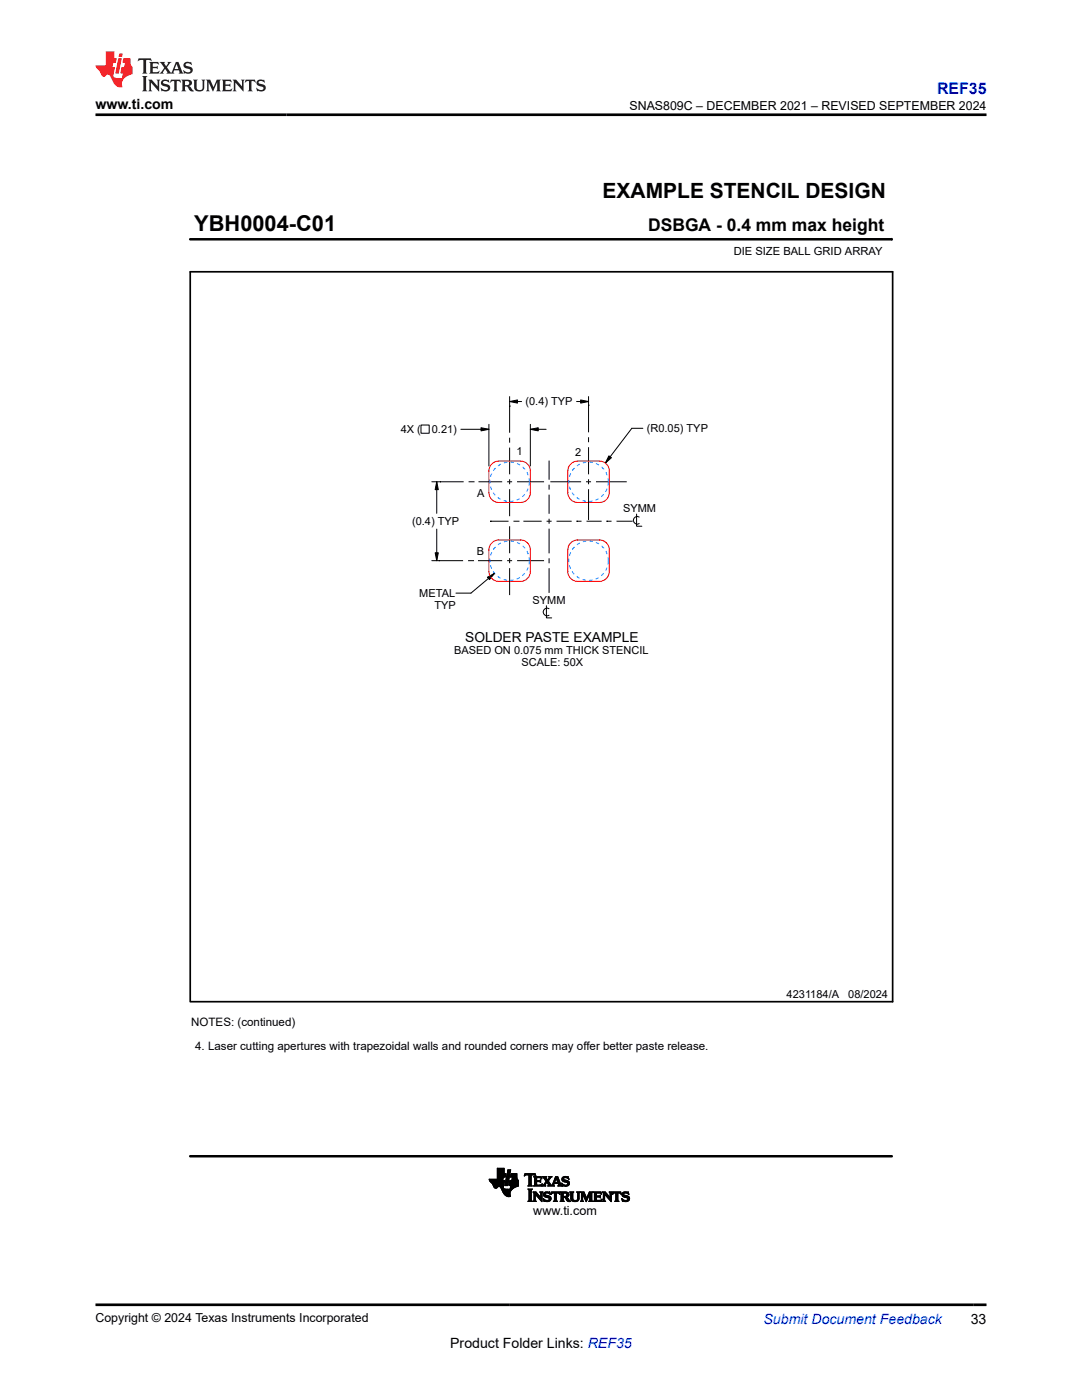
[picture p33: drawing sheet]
<svg xmlns="http://www.w3.org/2000/svg" width="216mm" height="279mm" viewBox="0 0 216 279" stroke-linecap="round" stroke-linejoin="round" font-family="sans-serif">
<defs><g id="words">
<text font-size="4.4" x="38.8" y="46.2">YBH0004-C01</text>
<text font-size="4.2" x="120.2" y="39.5">EXAMPLE STENCIL DESIGN</text>
<text font-size="3.5" x="129.3" y="46.2">DSBGA - 0.4 mm max height</text>
<text font-size="3.2" fill="#00f" x="187" y="18.7">REF35</text>
<g font-size="2.8">
<text x="19" y="21.8">www.ti.com</text>
<text x="89.8" y="269">Product Folder Links: REF35</text>
<text x="193.7" y="264.2">33</text>
</g>
<text font-size="2.8" fill="#00f" x="152.4" y="264.2">Submit Document Feedback</text>
<text font-size="2.7" x="92.8" y="128.1">SOLDER PASTE EXAMPLE</text>
<g font-size="2.5">
<text x="125.6" y="21.9">SNAS809C – DECEMBER 2021 – REVISED SEPTEMBER 2024</text>
<text x="106.4" y="242.5">www.ti.com</text>
<text x="19" y="263.9">Copyright © 2024 Texas Instruments Incorporated</text>
</g>
<g font-size="2.3">
<text x="38.2" y="204.7">NOTES: (continued)</text>
<text x="38.9" y="209.6">4. Laser cutting apertures with trapezoidal walls and rounded corners may offer better paste release.</text>
</g>
<g font-size="2.2">
<text x="146.4" y="50.9">DIE SIZE BALL GRID ARRAY</text>
<text x="104.9" y="80.9">(0.4) TYP</text>
<text x="80" y="86.5">4X (</text>
<text x="86.2" y="86.5">0.21)</text>
<text x="129.1" y="86.3">(R0.05) TYP</text>
<text x="103" y="90.9">1</text>
<text x="114.7" y="90.9">2</text>
<text x="95.2" y="99.2">A</text>
<text x="82.2" y="104.8">(0.4) TYP</text>
<text x="124.3" y="102.3">SYMM</text>
<text x="95.1" y="110.7">B</text>
<text x="83.7" y="119.2">METAL</text>
<text x="86.7" y="121.5">TYP</text>
<text x="106.3" y="120.6">SYMM</text>
<text x="90.6" y="130.6">BASED ON 0.075 mm THICK STENCIL</text>
<text x="104" y="132.9">SCALE: 50X</text>
<text x="157" y="199.1">4231184/A</text>
<text x="169.3" y="199.1">08/2024</text>
</g>
</g></defs>
<g fill="none" stroke="#000" stroke-width=".2">
<path d="M37.9 47.8h140.1M178 47.6v.4M101.7 79.1v7.3M115.9 79.8l1.5 .3-1.5 .3zM117.4 79.1v7.2M84 84.8h1.6v1.7h-1.6zM86.2 96.1h6.3M87.1 96.1l.4 1.6h-.7zM87.1 96.1v6.3M87.8 96.1h.1M92 85.7h5.6M93.5 96.1h1"/>
<path d="M94.5 96.1h.1M95.5 96.1h4.7M96 85.4l1.6 .3-1.6 .3zM97.6 84.7v8.3M101.2 96.1h1M101.7 80.1l1.6-.3v.6zM101.7 81h.1M101.7 87.4v.9M101.7 89.3v5.4M101.7 95.7v.9M101.7 97.6v5.4M101.7 80.1h2.4"/>
<path d="M103.2 96.1h5.4M105.8 85.7l1.6-.3v.6zM105.8 84.7v8.3M105.8 85.7h3.2M109.6 91.9v3.8M109.6 96.7v1M109.6 98.7v3.8M109.8 96.1h6.2M115.1 80.1h2.3M116.9 96.1h1M117.4 80.9h.1M117.4 87.3v1"/>
<path d="M117.4 89.2v5.5M117.4 95.7v.9M117.4 97.6v6.2M118.9 96.1h6.2M121.5 91l.5 .4-1.2 1zM128.3 85.5h-2.2l-5.3 6.9M86.2 111.9h6.2M86.8 110.3h.7l-.4 1.6zM87.1 105.6v6.3M87.6 111.9h.1M93.4 111.9h1M94.4 111.9h.1"/>
<path d="M95.4 111.9h4.8M97.3 115.2l1.4-.8-1 1.3zM97.8 104h.1M97.8 104h3.7M98.7 114.4l-4.7 4h-3M101.2 111.9h1M101.7 105v5.4M101.7 111.4v1M101.7 113.4v5.4M102.5 104h1M103.2 111.9h5.4M103.5 104h.1"/>
<path d="M104.4 104h3.7M109.1 104h1M109.6 103.5v1M109.6 105.5v4.9M109.6 111.4v1M109.6 113.4v4.9M111.1 104h3M115.1 104h.1M115.1 104h.9M117 104h3M121 104h.1M121 104h1"/>
<path d="M123 104h3M126 104h.1M127 102.6v2.4h1.1M127.5 103.2a.77 .77 0 0 0-1.1 .6 .77 .77 0 0 0 1.1 .7M109 120.9v2.4h1.1M109.6 121.5a.77 .77 0 0 0-1.2 .6 .77 .77 0 0 0 1.2 .7M97.6 235.4h2.7M97.6 235.5h2.7M97.7 235.6h2.6M97.7 235.6h3l-.3 1.2M97.7 235.7h3M97.8 235.8h2.9"/>
<path d="M97.8 235.8h2.8M97.9 235.9h2.7M98 236h2.6M98.1 236.1h2.5M98.2 236.2h2.4M98.3 236.3h2.3M98.3 236.3h2.2M98.3 236.4h2.2M98.4 236.4h2.1M98.4 236.5h2.1M98.4 236.6h2.1M98.5 236.7h2"/>
<path d="M98.5 236.8h2M98.5 236.8h.9M98.6 236.9h.7M98.6 237h.6M98.7 237.1h.4M98.8 237.1h.3M99.2 235.3h1.1M99.2 235.3h1.2M99.2 235.2h1.2M99.2 235.1h1.2M99.2 235h1.2M99.2 234.2h1.8l-.2 .7h-1.6"/>
<path d="M99.2 234.9h1.6M99.2 234.8h1.6M99.2 234.8h1.7M99.2 234.7h1.7M99.2 234.6h1.7M99.2 234.5h1.7M99.2 234.4h1.7M99.2 234.3h1.7M99.2 234.3h1.8M99.2 234.1h1.4M99.2 234h1.4M99.2 233.9h1.4"/>
<path d="M99.2 233.8h1.4M99.2 233.7h1.4M99.2 233.6h1.4M99.2 233.5h1.4M99.2 233.4h1.4M99.2 233.3h1.4M99.2 233.2h1.4M99.7 236.8h.7M99.8 236.9h.6M99.9 236.9h.5M99.9 237h.5M99.9 237.1h.5"/>
<path d="M100 237.1h.5M100 237.2h.5M100 237.3h.6M100.1 237.3h.9M100.1 237.4h2.1M100.1 237.4h2M100.2 237.5h1.8M100.2 237.6h1.8M100.2 237.6h1.7M100.3 237.7h1.6M100.3 237.8h1.6M100.3 237.8h1.5"/>
<path d="M100.3 235.4l-2.7-.1 1.1 1.8h.3l.4-.3 .4 .1 .8 1.4 .6 .5 .7-.1-.1-.8 .6-.7M100.3 237.9h1.5M100.4 237.9h1.4M100.4 238h1.4M100.4 234.9l-.1 .7M100.4 236.8l.1 .3 .2 .2h1.5M100.4 238.1h1.4M100.5 238.1h1.3M100.5 238.2h1.3M100.6 238.3h1.2M100.6 234.2v-1.1h-1.4v2.2M100.7 238.4h1.1"/>
<path d="M100.7 236.6h.6M100.8 236.5h.5M100.8 236.4h.5M100.8 238.5h1M100.8 236.3h.5M100.8 236.3h.6M100.8 236.2h.6M100.8 236.1h.6M100.9 236h.5M100.9 238.6h.9M100.9 235.9h.5M100.9 235.8h.5"/>
<path d="M100.9 235.8h.6M100.9 235.7h.6M100.9 235.6h.6M101 235.5h.5M101 235.4h.5M101 235.3h.5M101 235.3h.6M101 235.2h.6M101 235.1h.6M101 238.7h.9M101.1 235h.5M101.1 234.9h.5"/>
<path d="M101.1 234.8h.5M101.1 234.8h.6M101.1 234.7h.6M101.1 234.6h.6M101.2 234.5h.5M101.2 234.4h.5M101.2 238.8h.6M101.2 234.3h.5M101.2 234.2h.6l-.5 2.4h-.6zM101.3 233.9h.5M101.3 233.8h.5M101.3 233.7h.6"/>
<path d="M101.3 233.6h.6M101.3 233.5h.6M101.4 233.5h.5l-.1 .5h-.6zM101.5 238.8h.1M101.6 236.5h1.9M101.6 236.4h1.9M101.6 236.4v.2h.3l-.1 .7M101.6 236.4h1.8M101.6 236.6h1.8M101.6 236.3h1.9M101.6 236.3v.1M101.6 236.3h1.8"/>
<path d="M101.6 236.2h1.8M101.6 236.1h1.9M101.6 236h1.9M101.7 235.9h1.7M101.7 235.9h1.8M101.7 235.8h1.8M101.7 235.7h1.7M101.8 237.3h.5M101.8 237.2h.6M101.8 237.1h.7M101.8 237.1h.8M101.8 237h.9"/>
<path d="M101.9 236.9h.9M101.9 234.9h1.2M101.9 236.9h1M101.9 234.8h1.2M101.9 236.8h1.2M101.9 236.8h1.4M101.9 234.7h1.2M101.9 236.7h1.5M101.9 234.6h1.2M101.9 236.6h1.5M101.9 234.5h1.2M102 234.4h1.1"/>
<path d="M102 234.3h1.1M102.1 235.6h1.3M102.1 235.5h1.3M102.2 235.4h1.1M102.2 235.3h1M102.2 235.2h1M102.2 235.1h1M102.2 235.1h.9M102.2 235h.9M102.3 234.9l-.2 .7M103.1 234.9h-1.2l.1-.7h1.1l.1 .9 .3 .5v1.1M103.4 236.7l-1 .5"/>
<path d="M103.4 235.6h-1.7l-.1 .7M104.6 234.6h.1M104.6 234.5h.2M104.7 234.5h2.2M104.7 234.4h2.1M104.7 234.3h2.1M105.4 236.7h.8M105.4 234.5l.1 .1M105.4 234.5l-.8 .2 .2-.5h2l.1 .5-.5-.2-.4 .1M105.4 237.4h.8M105.5 239.7h.6M105.5 236.6h.5"/>
<path d="M105.5 234.5h.5M105.5 237.5h.5M105.5 236.5h.5M105.5 236.4l-.1 .3M105.5 236.4h.5M105.5 236.3h.5M105.5 236.2h.5M105.5 236.1h.5M105.5 236h.5M105.5 235.9h.5M105.5 235.8h.5M105.5 235.7h.5"/>
<path d="M105.5 235.6h.5M105.5 235.5h.5M105.5 235.4h.5M105.5 235.3h.5M105.5 235.2h.5M105.5 235.1h.5M105.5 235h.5M105.5 234.9h.5M105.5 234.8h.5M105.5 234.7h.5M105.5 234.6h.5M105.5 234.6v1.8"/>
<path d="M105.6 239.6h.4M105.6 237.5h.4M105.6 239.5l-.2 .2h.8M105.6 239.4h.4M105.6 239.3h.4M105.6 239.2h.4M105.6 239.1h.4M105.6 239h.4M105.6 238.9h.4M105.6 238.8h.4M105.6 238.7h.4M105.6 238.6h.4"/>
<path d="M105.6 238.5h.4M105.6 238.4h.4M105.6 238.3h.4M105.6 238.2h.4M105.6 238.1h.4M105.6 238h.4M105.6 237.9h.4M105.6 237.8h.4M105.6 237.7h.4M105.6 237.6h.4M106 234.6v1.8M106 236.4l.2 .3"/>
<path d="M106 239.5h-.4v-1.9l-.2-.3h.8l-.2 .3v1.9l.2 .3-.8-.1M106.4 237.9h.5M106.5 238h.5M106.5 236.7h1.6M106.5 239.7h.4M106.5 238.1h.6M106.5 239.6h.3M106.6 234.9h1.4M106.6 239.5h.2l.2 .3-.6-.1M106.6 239.4h.2M106.6 239.3h.2M106.6 239.2h.2"/>
<path d="M106.6 239.1h.2M106.6 239h.2M106.6 238.9h.2M106.6 238.8h.2M106.6 238.7h.2M106.6 238.6h.2M106.6 238.5h.2M106.6 238.4h.2M106.6 238.3h.7M106.6 238.2h.7M106.6 238.2h.6M106.6 236.6h1.5"/>
<path d="M106.7 235h1.3M106.7 236.5h.4M106.7 235.1h.4M106.7 236.4l-.2 .3M106.7 235.6h.9l.3-.2v.6l-.3-.2-.9 .1M106.7 236.4h.4M106.7 236.3h.4M106.7 236.2h.4M106.7 236.1h.4M106.7 236h.4M106.7 235.8h1.2M106.7 235.7h1.2"/>
<path d="M106.7 235.5h.4M106.7 235.4h.4M106.7 235.3h.4M106.7 235.2h.4M106.7 234.5h.2M106.8 239.5v-1.1l1.4 1.4v-1.7l.1-.2h-.6l.2 .2v.9l-1-1.1h-.5l.2 .2v1.4l-.2 .2h.6M106.8 234.6h.1M106.9 238.4h.5M106.9 238.5h.6M107 238.6h.6M107.1 236.4v.1h.6l.5-.2-.2 .4h-1.5M107.1 235.2l.1-.2h.5l.4 .3"/>
<path d="M107.1 235.2v.4M107.1 235.8v.6M107.1 238.7h.5M107.2 238.8h.5M107.3 238.9h.5M107.3 238.9h.9M107.4 239h.8M107.5 239.1h.7M107.6 239.2h.6M107.6 239.3h.6M107.7 235.6h.2M107.7 239.4h.5"/>
<path d="M107.7 237.9h.6M107.7 235.9h.2M107.8 236.5h.3M107.8 239.5h.4M107.8 235.5h.1M107.8 236h.1M107.8 235.1h.3M107.8 238h.4M107.9 239.6h.3M107.9 238.1h.3M107.9 238.2h.3M107.9 238.9h.3"/>
<path d="M107.9 238.8h.3M107.9 238.7h.3M107.9 238.6h.3M107.9 238.5h.3M107.9 238.4h.3M107.9 238.3h.3M108 239.7h.2M108 235.2h.1M108 236.4h.2M108.1 235.2h.1M108.1 235.3l-.1-.5h-1.5l.2 .3v1.3M108.1 236.3h.1"/>
<path d="M108.2 236.7h.7M108.3 234.9h.7M108.4 236.6h.3M108.4 235h.6M108.4 239.3h.2M108.4 239.4h.3M108.4 238.4h.4M108.4 238.3h.4M108.4 238.5h.5M108.5 239.5h.3M108.5 238.2h.3M108.5 236.5h.3"/>
<path d="M108.5 238.6h.8M108.5 235.1h.5M108.5 239.6h.6M108.5 238.2h.4M108.5 239.7h1.3M108.5 238.7h1.1M108.5 236.4h.3M108.5 239.7h.1M108.5 235.2h.5M108.6 238.1h1.2M108.6 236.3h.3M108.6 238.8h1.2"/>
<path d="M108.6 235.2h.5M108.7 238h1M108.7 236.2h.2M108.7 235.3h.5M108.7 236.1h.3M108.7 238.9h1.2M108.7 235.4h.5M108.8 236h.2M108.8 235.5h.7M108.8 239.7h.8M108.8 237.9h.6M108.8 236h.8"/>
<path d="M108.8 235.6h.7M108.9 236.7l-.2-.2 .4-.6 .4 .6-.2 .2M108.9 235.9h.6M108.9 235.7h.5M109 235.8h.5M109 235.8l-.6 .7-.2 .2M109 238.9h.9M109.2 236h.5M109.2 236.1h.5M109.3 239.6h.5M109.3 236.2h.5M109.3 236.7h1.3"/>
<path d="M109.3 235.4h.3M109.4 236.3h.4M109.4 239h.5M109.4 235.3h.3M109.4 235.7l.8-.9h-.7l.1 .2-.3 .5-.3-.5 .1-.2h-.9l.8 1M109.4 235.7l.7 .9 .8-1.8h.4l.6 1.6 .2 .3M109.4 236.4h.5M109.5 235.2h.2M109.5 238.2h.3M109.5 236.5h.5M109.5 236.6h.5M109.5 239.5h.4"/>
<path d="M109.5 235.2h.3M109.5 239.1h.5M109.6 234.9h.5M109.6 239.4h.3M109.6 235.1h.3M109.6 239.2h.4M109.6 239.3h.4M109.6 237.9h.1M109.6 235h.3M109.6 238.2h.2M109.7 238.3h.1M109.8 238.4l-.6-.3-.4 .2 .1 .2 .9 .3 .2 .4"/>
<path d="M109.8 238.4l-.1-.5-1 .1-.2 .3v.4l1 .4 .1 .3-.5 .2-.7-.4 .1 .6h.6l.6-.1 .3-.5M109.9 238.4l.3-.3h.4v1.4l-.2 .2h.8M109.9 238.4l.2-.5h1.5l.1 .5M109.9 238.3h.1M110 238.2h.1M110 238.2h.2M110 238.1h1.7M110 238h1.6M110.1 237.9h1.5M110.1 236.6h.4M110.2 236.5h.3M110.2 236.4h.3"/>
<path d="M110.3 236.3h.2M110.3 236.2h1.5M110.4 236.1h1.4M110.4 236h1.4M110.4 236h1.3M110.5 235.9h.2M110.5 235.8h.2M110.5 236.4l.1 .3M110.5 235.7h.3M110.6 235.6h.2M110.6 239.7h.5M110.6 236.2l-.1 .2"/>
<path d="M110.6 235.5h.2M110.6 239.6h.4M110.6 238.2h.4M110.6 239.5h.4M110.6 239.4h.4M110.6 239.3h.4M110.6 239.2h.4M110.6 239.1h.4M110.6 239h.4M110.6 238.9h.4M110.6 238.8h.4M110.6 238.7h.4"/>
<path d="M110.6 238.6h.4M110.6 238.5h.4M110.6 238.4h.4M110.6 238.3h.4M110.6 235.4h.3M110.7 235.3h.2M110.7 236l.3-.9 .3 .9M110.7 235.2h.2M110.7 235.2h.7M110.8 235.1h.6M110.8 235h.6M110.8 234.9h.5"/>
<path d="M111 235.2h.5M111.1 235.3h.4M111.1 235.4h.4M111.1 235.5h.5M111.2 235.6h.4M111.2 235.7h.4M111.2 235.8h.5M111.2 235.9h.5M111.3 236.7h.8M111.4 236.2v.2M111.4 236.3h.5M111.4 236.4h.5"/>
<path d="M111.4 236.4l-.1 .3M111.5 238.2h.2M111.5 236.6h.5M111.5 236.5h.4M111.6 238.2h.1M111.7 238.3h.1M111.7 238.4l-.3-.3h-.4v1.4l.2 .3-.8-.1M111.8 239.7l.8 .1-.2-.3v-.5h.2l.7 .7 .6 .1M111.8 237.9h1.2M111.9 238h1.4M111.9 239.7h.5M112 238.1h1.4"/>
<path d="M112 239.6h.4M112 239.5h.4M112 239.4h.4M112 239.3h.4M112 239.2h.4M112 239.1h.4M112 239h.4M112 238.9h1.1M112 238.9h1.2M112 238.8h1.4M112 238.7h.4M112 238.6h.4"/>
<path d="M112 238.5h.4M112 238.4h.4M112 238.3h.4M112 238.2h.4M112.1 236.2h.1M112.1 236.1h.1M112.1 236.3h.2M112.1 235.3h.4M112.1 235.4h.4M112.1 235.2h.4M112.1 236.4h.3M112.1 235.5h.7"/>
<path d="M112.2 236.5h.4M112.2 235.6h1M112.2 236.6h1.3M112.2 235.1h.4M112.2 236.7h.1M112.2 235.7h1.2M112.2 235h1.2M112.4 235.8h1.1M112.4 234.9h1M112.4 238.3l.1-.2 .5 .1v.4l-.3 .2M112.4 238.3v.5h.3M112.4 236.7h.9"/>
<path d="M112.6 235.9h1M112.6 234.8h.4M112.7 236.7h.3M112.8 239h.5M112.9 239.1h.4M112.9 239.2h.5M113 239.3h.4M113 236h.6M113 238.2h.5M113 238.7h.4M113 239.4h.5M113 238.9l.9 .9"/>
<path d="M113 238.9l.5-.3-.1-.6-.5-.1h-1.1l.2 .2v1.4l-.2 .2h.8M113 238.9h.1M113 239.5h.6M113 238.6h.5M113.1 236.5h.4M113.1 238.5h.4M113.1 238.3h.4M113.1 235.1h.3M113.1 238.4h.4M113.1 239.6h.5M113.2 239.7h.5M113.2 236h.4"/>
<path d="M113.2 236.4h.4M113.3 236.1h.3M113.3 236.3h.3M113.3 235.2h.2M113.3 236.2h.3M113.3 239.7h.6M113.4 235.2h.1M113.5 235.3h.1M113.5 235.3l-.1-.5h-.8l-.4 .2-.1 .3 .1 .3 .9 .4 .2 .3-.2 .2h-.3l-.7-.4 .1 .6h.9l.4-.2 .1-.6-.6-.3M113.5 235.3l-.5-.2h-.5v.3l.6 .2M113.7 237.9h.8M113.8 238h.6"/>
<path d="M113.9 238.1h.4M113.9 239.1h.4M113.9 239h.4M113.9 238.9h.4M113.9 238.8h.4M113.9 238.7h.4M113.9 238.6h.4M113.9 238.5h.4M113.9 238.4h.4M113.9 238.3h.4M113.9 238.2h.4M113.9 239.2h.4"/>
<path d="M113.9 239.3h.4M113.9 239.4h.4M114 239.5h.4M114 239.6h.6M114.1 239.7h1.2M114.3 239.1v-1l.2-.2h-.8l.2 .2v1.1M114.3 239.1l.1 .4 .4 .1 .4-.1 .1-.4M114.3 239.7h.9M115 239.6h.4M115.1 237.9h.6M115.2 239.5h.3M115.2 238h.4"/>
<path d="M115.2 239.4h.3M115.3 239.3h.2M115.3 238.1h.3M115.3 239.2h.2M115.3 239.1v-1l-.2-.2h.6l-.2 .2v1M115.3 239.1h.2M115.3 239h.2M115.3 238.9h.2M115.3 238.8h.2M115.3 238.7h.2M115.3 238.6h.2M115.3 238.5h.2"/>
<path d="M115.3 238.4h.2M115.3 238.3h.2M115.3 238.2h.2M115.5 239.1l-.1 .5-.6 .2-.7-.1-.2-.5M115.8 239.7h.6M115.8 237.9h.7M115.9 238h.7M116 239.7h.3M116 238.1h.6M116 239.6h.3M116 239.5h.3M116 239.4h.3"/>
<path d="M116 239.3h.3M116 239.2h.3M116 239.1h.3M116 239h.3M116 238.9h.3M116 238.8h.3M116 238.7h.3M116 238.6h.3M116 238.5h.3M116 238.4h.3M116 238.3h.7M116 238.2h.7"/>
<path d="M116 238.2h.6M116.3 238.4h.5M116.4 238.5h.4M116.4 238.6h.4M116.4 238.7h.5M116.5 238.8h.4M116.5 238.9h.5M116.6 238.9h.4M116.6 239h.4M116.6 239.1h.7M116.7 239.2h.6M116.7 239.3h.5"/>
<path d="M116.8 239.4h.4M116.8 239.5h.3M116.8 239.6h.3M116.9 239.7h.2M116.9 239.7h.1M117.1 239h.2M117.1 238.9h.3M117.2 238.9h.2M117.2 238.8h.2M117.3 238.7h.2M117.3 238.6h.2M117.3 238.5h.3"/>
<path d="M117.4 238.4h.2M117.4 238.3h.7M117.4 238.2h.7M117.5 238.2h.6M117.5 239.7l.8 .1-.2-.3v-1.4l.2-.2h-.7l-.5 1.2-.6-1.2h-.7l.2 .2v1.4l-.2 .3h.6l-.1-.3v-1.2l.6 1.5 .8-1.5v1.2l-.2 .2h.8M117.5 238.1h.6M117.6 238h.6M117.6 237.9h.7M117.6 239.7h.5M117.7 239.6h.4M117.7 239.5h.4M117.7 239.4h.4"/>
<path d="M117.7 239.3h.4M117.7 239.2h.4M117.7 239.1h.4M117.7 239h.4M117.7 238.9h.4M117.7 238.8h.4M117.7 238.7h.4M117.7 238.6h.4M117.7 238.5h.4M117.7 238.4h.4M118.4 237.9h1.5M118.5 238h1.4"/>
<path d="M118.6 239.7h1.4M118.6 238.1h1.4M118.6 239.6h1.5M118.6 239.5h.4M118.6 238.2h.4M118.6 239.4h.4M118.6 239.3h.4M118.6 239.2h.4M118.6 239.1h.4M118.6 239h.4M118.6 238.9h.4M118.6 238.9h1.2"/>
<path d="M118.6 238.8h1.2M118.6 238.7h1.2M118.6 238.6h.4M118.6 238.5h.4M118.6 238.4h.4M118.6 238.3h.4M119.5 238.7l.3-.2v.5l-.8-.1v.6l.2 .1M119.7 238.9h.1M119.7 238.6h.1M119.8 238.2h.2M119.9 239.5h.2M119.9 238.2h.1"/>
<path d="M120 238.3h.1M120 238.3l-.1-.4h-1.5l.2 .2v1.4l-.2 .2h1.6M120 238.3l-.3-.2h-.6l-.1 .6M120 239.4h.1M120.1 239.3l-.5 .3M120.1 239.3l-.1 .5-1.6-.1M120.1 239.3h.1M120.2 237.9h.6M120.3 238h.6M120.3 239.7h.4M120.4 238.1h.5M120.4 239.6h.3"/>
<path d="M120.4 238.2h.6M120.4 239.5h.2l.2 .3-.6-.1M120.4 239.4h.2M120.4 239.3h.2M120.4 239.2h.2M120.4 239.1h.2M120.4 239h.2M120.4 238.9h.2M120.4 238.8h.2M120.4 238.7h.2M120.4 238.6h.2M120.4 238.5h.2"/>
<path d="M120.4 238.4h.2M120.4 238.3h.8M120.4 238.2h.7M120.6 238.4v1.1M120.7 238.4l1.3 1.4v-1.7l.2-.2h-.6l.1 .2v.9l-.9-1.1h-.6l.2 .2v1.4l-.2 .2h.6M120.7 238.4h.5M120.8 238.5h.5M120.9 238.6h.5M120.9 238.7h.6M121 238.8h.6M121.1 238.9h.5M121.2 238.9h.8"/>
<path d="M121.2 239h.8M121.3 239.1h.7M121.4 239.2h.6M121.5 239.3h.5M121.6 239.4h.4M121.6 237.9h.6M121.6 239.5h.4M121.7 238h.4M121.7 239.6h.3M121.7 238.1h.3M121.7 238.9h.3M121.7 238.8h.3"/>
<path d="M121.7 238.7h.3M121.7 238.6h.3M121.7 238.5h.3M121.7 238.4h.3M121.7 238.3h.3M121.7 238.2h.3M121.8 239.7h.2M121.9 239.7h.1M122.2 238.4l.1-.5h1.6l.1 .5M122.2 238.3h.1M122.2 238.2h.2M122.2 238.2h.3"/>
<path d="M122.3 238.1h1.6M122.3 238h1.6M122.3 237.9h1.6M122.8 239.7h.5M122.9 239.6h.4M122.9 238.2h.4M122.9 238.2v1.3l-.2 .2h.8M122.9 239.5h.4M122.9 239.4h.4M122.9 239.3h.4M122.9 239.2h.4M122.9 239.1h.4"/>
<path d="M122.9 239h.4M122.9 238.9h.4M122.9 238.8h.4M122.9 238.7h.4M122.9 238.6h.4M122.9 238.5h.4M122.9 238.4h.4M122.9 238.3h.4M123.3 238.2l-.7-.1-.4 .3M123.7 238.2h.2M123.8 238.2h.2M123.9 238.3h.1"/>
<path d="M124 238.4l-.3-.3h-.4v1.4l.2 .3-.8-.1M124.1 239.3h.1M124.1 239.4h.2M124.1 238.4h.4M124.1 238.3h.4M124.1 238.5h.5M124.1 239.5h.4M124.1 238.2h.4M124.1 238.6h.8M124.2 239.6h.6M124.2 238.2h.3M124.2 239.7h1.2"/>
<path d="M124.2 238.7h1.1M124.2 239.7h.1M124.2 238.1h1.2M124.3 238.8h1.1M124.3 238h1.1M124.4 238.9h1.1M124.5 239.7h.8M124.5 237.9h.6M124.7 238.9h.9M125 239.6h.5M125 239h.6M125.1 238.2h.3"/>
<path d="M125.2 239.5h.4M125.2 239.1h.4M125.2 239.4h.4M125.3 239.2h.3M125.3 239.3h.3M125.3 237.9h.1M125.3 238.2h.2M125.4 238.3h.1M125.5 238.4l-.6-.3-.4 .2 .1 .2 .8 .3 .2 .4M125.5 238.4l-.1-.5-1 .1-.3 .3 .1 .4 1 .4v.3l-.5 .2-.6-.4 .1 .6h.6l.6-.1 .2-.5"/>
</g>
<path d="M87.1 96.1l.4 1.6h-.7zM96 85.4l1.6 .3-1.6 .3zM101.7 80.1l1.6-.3v.6zM105.8 85.7l1.6-.3v.6zM115.9 79.8l1.5 .3-1.5 .3zM121.5 91l.5 .4-1.2 1zM86.8 110.3h.7l-.4 1.6zM97.3 115.2l1.4-.8-1 1.3z" fill="#000"/>
<path d="M38 54.2h140.1v145.7h-140.1z" fill="none" stroke="#000" stroke-width=".34"/>
<path d="M37.9 47.8h140.1M37.9 230.8h140.1" fill="none" stroke="#000" stroke-width=".5"/>
<path d="M98.1 92.6l.9-.5 .5-.1h4.4a1.97 1.97 0 0 1 1.9 2v4.3a1.97 1.97 0 0 1-1.9 2h-4.4a1.97 1.97 0 0 1-1.9-2v-4.3v-.5zM113.9 92.6l.8-.5 .6-.1h4.3a1.97 1.97 0 0 1 2 2v4.3a1.97 1.97 0 0 1-2 2h-4.3a1.97 1.97 0 0 1-2-2v-4.3l.1-.5zM98.1 108.3l.9-.5h.5h4.4a1.97 1.97 0 0 1 1.9 1.9v4.4a1.97 1.97 0 0 1-1.9 1.9h-4.4a1.97 1.97 0 0 1-1.9-1.9v-4.4v-.5zM113.9 108.3l.8-.5h.6h4.3a1.97 1.97 0 0 1 2 1.9v4.4a1.97 1.97 0 0 1-2 1.9h-4.3a1.97 1.97 0 0 1-2-1.9v-4.4l.1-.5z" fill="none" stroke="#f00" stroke-width=".2"/>
<g fill="none" stroke="#0080ff" stroke-width=".2" stroke-dasharray=".7 .7" stroke-linecap="butt">
<circle cx="101.7" cy="96.1" r="3.9"/>
<circle cx="117.4" cy="96.1" r="3.9"/>
<circle cx="101.7" cy="111.9" r="3.9"/>
<circle cx="117.4" cy="111.9" r="3.9"/>
</g>
<path d="M27.7 11.6l-.2 .6 .5-.2h.6v.1v2.2l-.2 .4h1l-.2-.4v-2.2v-.1h.5l.5 .2-.1-.6zM29.8 12.4l.2 .3v1.6l-.2 .4h1.9l.1-.6a1.08 1.08 0 0 1-1.3 .2v-.7h.6l.4 .2v-.7l-.4 .2h-.6v-.5l.2-.2a1 1 0 0 1 1 .3l-.1-.5zM31.8 12.4l1 1.1-1 1.2h.9l-.2-.2 .4-.8 .5 .8-.2 .2h1.6l-.2-.2 .1-.5h1l.1 .5-.1 .2h.9l-.2-.4-.8-1.9h-.5l-1 2.1-.8-1.1 .9-1h-.8l.2 .2-.5 .6-.3-.6 .1-.2zM35.2 12.8l.4 1h-.8zM36.8 12.5a.65 .65 0 0 0-.2 .7 .65 .65 0 0 0 .6 .5l.7 .1 .1 .3a.79 .79 0 0 1-.7 .4 .79 .79 0 0 1-.7-.5l.1 .7 .2-.1a.93 .93 0 0 0 1.1 0 .93 .93 0 0 0 .4-.9 1.46 1.46 0 0 0-1.2-.6l-.1-.3a1.09 1.09 0 0 1 1.2 .2l-.2-.6-.1 .1-.6-.2zM28.4 15.2l.2 .4v2.2l-.2 .4h1l-.2-.4v-2.2l.2-.4zM29.6 15.9l.2 .4v1.5l-.2 .4h.8l-.3-.4v-1.3l1.7 1.8v-2l.2-.4h-.8l.2 .2 .1 1.1-1.2-1.3zM32.3 16a.65 .65 0 0 0-.2 .8 .65 .65 0 0 0 .7 .4l.6 .2 .1 .2a.79 .79 0 0 1-.7 .4 .79 .79 0 0 1-.7-.5l.1 .7 .2-.1a.93 .93 0 0 0 1.1 .1 .93 .93 0 0 0 .4-1 1.46 1.46 0 0 0-1.2-.5l-.1-.4a1.09 1.09 0 0 1 1.2 .2l-.2-.6-.1 .1-.6-.1zM34.1 15.9l-.1 .6a.63 .63 0 0 1 .7-.3l.1 1.6-.3 .4h1l-.2-.4v-1.6a.66 .66 0 0 1 .8 .3l-.1-.6zM36.2 15.9l.2 .4v1.5l-.2 .4h.9l-.2-.2v-.7h.5l.1 .2a.79 .79 0 0 0 1.2 .6l-1-.9a.61 .61 0 0 0 .6-.6 .61 .61 0 0 0-.5-.7zM36.9 16.2h.2a.47 .47 0 0 1 .5 .1 .47 .47 0 0 1 .1 .5l-.2 .1-.6 .1zM38.5 15.9l.2 .2a2.27 2.27 0 0 0 .4 2 1.04 1.04 0 0 0 1.7-.7v-1.3l.2-.2h-.8l.2 .4v1.1a.6 .6 0 0 1-.6 .6 .6 .6 0 0 1-.6-.6v-1.1l.3-.4zM41.1 15.9l.2 .4v1.5l-.2 .4h.7l-.2-.4v-1.4l.9 1.9 .8-1.9v1.4l-.2 .4h1l-.3-.4v-1.5l.3-.4h-.8l-.7 1.5-.7-1.5zM44.3 15.9l.2 .4v1.5l-.2 .4h1.9l.1-.6a1.09 1.09 0 0 1-1.3 .2v-.7h.6l.4 .2v-.6l-.4 .2h-.6v-.6l.2-.1a1.01 1.01 0 0 1 1 .3l-.1-.6zM46.4 15.9l.3 .4v1.5l-.3 .4h.8l-.2-.4v-1.3l1.6 1.8v-2l.2-.4h-.7l.2 .2v1.1l-1.2-1.3zM49 15.9l-.1 .6a.63 .63 0 0 1 .8-.3v1.6l-.3 .4h1l-.2-.4v-1.6a.66 .66 0 0 1 .8 .3l-.1-.6zM51.4 16a.65 .65 0 0 0-.2 .8 .65 .65 0 0 0 .6 .4l.6 .2 .2 .2a.79 .79 0 0 1-.8 .4 .79 .79 0 0 1-.6-.5l.1 .7 .2-.1a.93 .93 0 0 0 1 .1 .93 .93 0 0 0 .5-1 1.46 1.46 0 0 0-1.3-.5l-.1-.4a1.09 1.09 0 0 1 1.3 .2l-.2-.6-.2 .1-.5-.1z" fill="#231f20"/>
<path d="M21.1 10.3v2.7h-2.1l.1 .4 .9 1a.95 .95 0 0 0 .9 .9 .59 .59 0 0 1 .6-.4 .59 .59 0 0 1 .5 .3l.4 .8a1.59 1.59 0 0 0 2.1 1.4 1.61 1.61 0 0 1 1-2.3l1-.3-.1-1.5a1.59 1.59 0 0 1-.4-1.7h-1.4l-.2 .9h.5l-.1 .9h-.5l-.2 .9v.3l.4 .1-.2 .9h-.6a.73 .73 0 0 1-1.1-.7l.3-1.5h-.5l.2-.9h.5l.2-.9h-.5v-1.3zM23.6 11.6l-.6 3.1h.7l.6-3.1zM23.8 10.7l-.1 .6h.7l.1-.6z" fill="#ed1c24"/>
<path d="M19 22.9h177.8M19 260.4h177.8" fill="none" stroke="#000" stroke-width=".53"/>
<use href="#words"/>
</svg>
